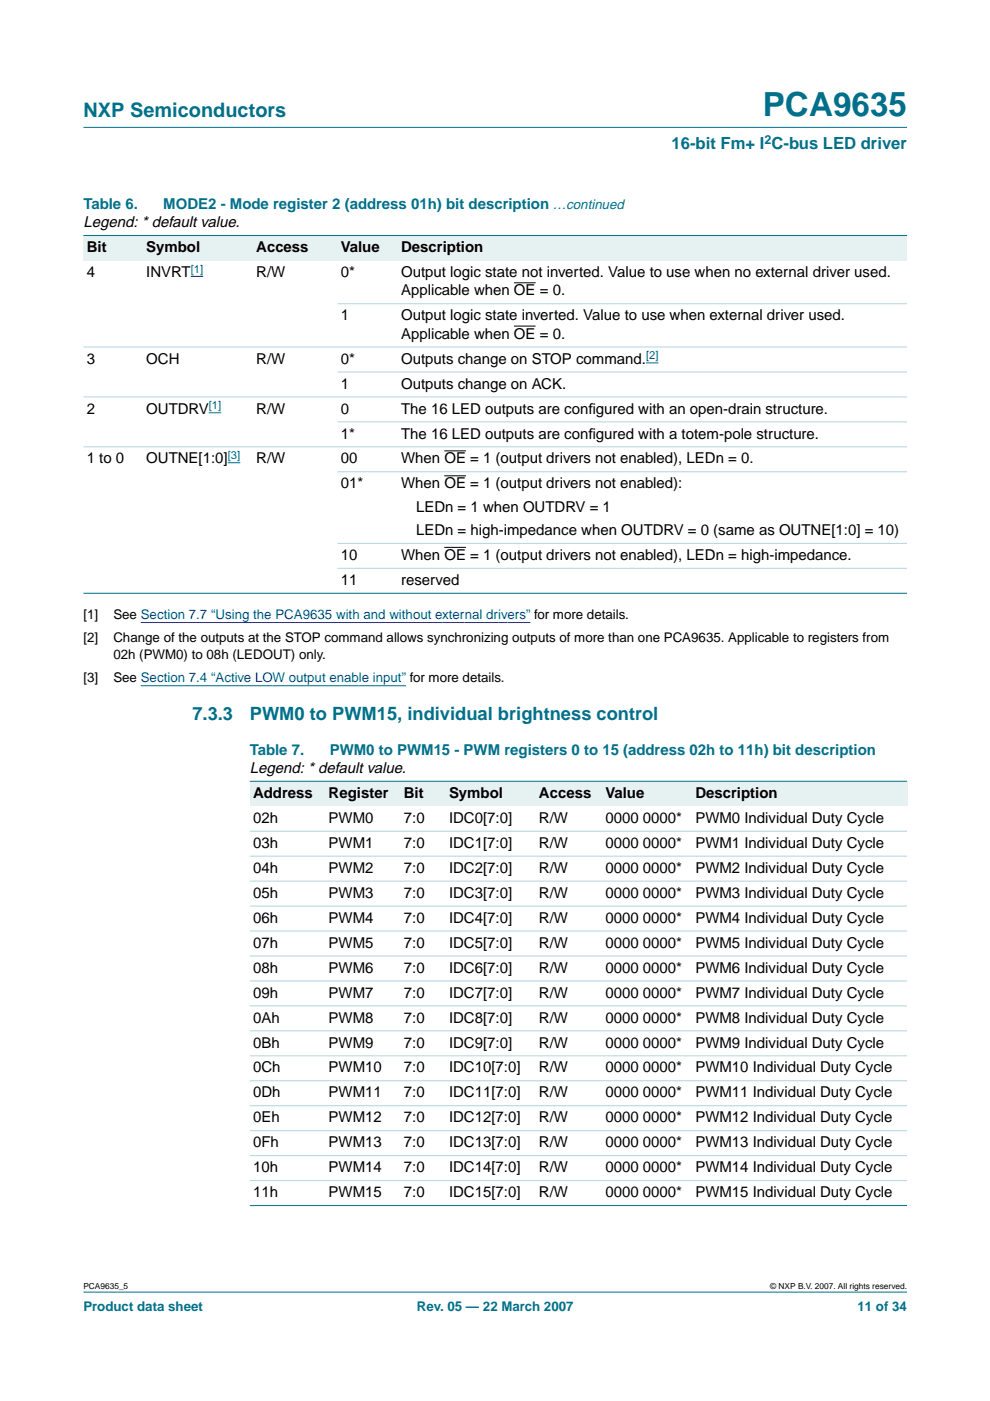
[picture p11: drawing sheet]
<svg xmlns="http://www.w3.org/2000/svg" width="210mm" height="297mm" viewBox="0 0 210 297" stroke-linecap="round" stroke-linejoin="round" font-family="sans-serif">
<defs><g id="words">
<text font-size="7.1" fill="#00708a" x="161.7" y="24.7">PCA9635</text>
<text font-size="4.2" fill="#00708a" x="17.7" y="24.9">NXP Semiconductors</text>
<g font-size="3.9" fill="#00708a">
<text x="40.8" y="152.7">7.3.3</text>
<text x="53" y="152.7">PWM0 to PWM15, individual brightness control</text>
</g>
<text font-size="3.5" fill="#00708a" x="142.4" y="31.6">16-bit Fm+ I C-bus LED driver</text>
<g font-size="3.2" fill="#00708a">
<text x="17.7" y="44.3">Table 6.</text>
<text x="34.6" y="44.3">MODE2 - Mode register 2 (address 01h) bit description …continued</text>
<text x="53" y="160">Table 7.</text>
<text x="69.9" y="160">PWM0 to PWM15 - PWM registers 0 to 15 (address 02h to 11h) bit description</text>
</g>
<g font-size="3.2">
<text x="17.7" y="48.2">Legend: * default value.</text>
<text x="18.4" y="53.5">Bit</text>
<text x="31" y="53.5">Symbol</text>
<text x="54.3" y="53.5">Access</text>
<text x="72.2" y="53.5">Value</text>
<text x="85" y="53.5">Description</text>
<text x="18.4" y="58.8">4</text>
<text x="31" y="58.8">INVRT</text>
<text x="54.3" y="58.8">R/W</text>
<text x="72.2" y="58.8">0*</text>
<text x="85" y="58.8">Output logic state not inverted. Value to use when no external driver used.</text>
<text x="85" y="62.6">Applicable when OE = 0.</text>
<text x="72.2" y="67.9">1</text>
<text x="85" y="67.9">Output logic state inverted. Value to use when external driver used.</text>
<text x="85" y="71.8">Applicable when OE = 0.</text>
<text x="18.4" y="77.1">3</text>
<text x="31" y="77.1">OCH</text>
<text x="54.3" y="77.1">R/W</text>
<text x="72.2" y="77.1">0*</text>
<text x="85" y="77.1">Outputs change on STOP command.</text>
<text x="72.2" y="82.4">1</text>
<text x="85" y="82.4">Outputs change on ACK.</text>
<text x="18.4" y="87.7">2</text>
<text x="31" y="87.7">OUTDRV</text>
<text x="54.3" y="87.7">R/W</text>
<text x="72.2" y="87.7">0</text>
<text x="85" y="87.7">The 16 LED outputs are conf</text>
<text x="124.7" y="87.7">igured with an open-drain structure.</text>
<text x="72.2" y="93">1*</text>
<text x="85" y="93">The 16 LED outputs are conf</text>
<text x="124.7" y="93">igured with a totem-pole structure.</text>
<text x="18.4" y="98.3">1 to 0</text>
<text x="31" y="98.3">OUTNE[1:0]</text>
<text x="54.3" y="98.3">R/W</text>
<text x="72.2" y="98.3">00</text>
<text x="85" y="98.3">When OE = 1 (output drivers not enabled), LEDn = 0.</text>
<text x="72.2" y="103.6">01*</text>
<text x="85" y="103.6">When OE = 1 (output drivers not enabled):</text>
<text x="88.2" y="108.5">LEDn = 1 when OUTDRV = 1</text>
<text x="88.2" y="113.4">LEDn = high-impedance when OUTDRV = 0 (same as OUTNE[1:0] = 10)</text>
<text x="72.2" y="118.7">10</text>
<text x="85" y="118.7">When OE = 1 (output drivers not enabled), LEDn = high-impedance.</text>
<text x="72.2" y="124">11</text>
<text x="85" y="124">reserved</text>
<text x="53" y="163.9">Legend: * default value.</text>
<text x="53.7" y="169.2">Address</text>
<text x="69.7" y="169.2">Register</text>
<text x="85.6" y="169.2">Bit</text>
<text x="95.2" y="169.2">Symbol</text>
<text x="114.3" y="169.2">Access</text>
<text x="128.4" y="169.2">Value</text>
<text x="147.4" y="169.2">Description</text>
<text x="53.7" y="174.5">02h</text>
<text x="53.7" y="179.8">03h</text>
<text x="69.7" y="174.5">PWM0</text>
<text x="69.7" y="179.8">PWM1</text>
<text x="85.6" y="174.5">7:0</text>
<text x="85.6" y="179.8">7:0</text>
<text x="95.2" y="174.5">IDC0[7:0]</text>
<text x="95.2" y="179.8">IDC1[7:0]</text>
<text x="114.3" y="174.5">R/W</text>
<text x="114.3" y="179.8">R/W</text>
<text x="128.4" y="174.5">0000 0000*</text>
<text x="128.4" y="179.8">0000 0000*</text>
<text x="147.4" y="174.5">PWM0 Individual Duty Cycle</text>
<text x="147.4" y="179.8">PWM1 Individual Duty Cycle</text>
<text x="53.7" y="185">04h</text>
<text x="69.7" y="185">PWM2</text>
<text x="85.6" y="185">7:0</text>
<text x="95.2" y="185">IDC2[7:0]</text>
<text x="114.3" y="185">R/W</text>
<text x="128.4" y="185">0000 0000*</text>
<text x="147.4" y="185">PWM2 Individual Duty Cycle</text>
<text x="53.7" y="190.3">05h</text>
<text x="69.7" y="190.3">PWM3</text>
<text x="85.6" y="190.3">7:0</text>
<text x="95.2" y="190.3">IDC3[7:0]</text>
<text x="114.3" y="190.3">R/W</text>
<text x="128.4" y="190.3">0000 0000*</text>
<text x="147.4" y="190.3">PWM3 Individual Duty Cycle</text>
<text x="53.7" y="195.6">06h</text>
<text x="69.7" y="195.6">PWM4</text>
<text x="85.6" y="195.6">7:0</text>
<text x="95.2" y="195.6">IDC4[7:0]</text>
<text x="114.3" y="195.6">R/W</text>
<text x="128.4" y="195.6">0000 0000*</text>
<text x="147.4" y="195.6">PWM4 Individual Duty Cycle</text>
<text x="53.7" y="200.9">07h</text>
<text x="69.7" y="200.9">PWM5</text>
<text x="85.6" y="200.9">7:0</text>
<text x="95.2" y="200.9">IDC5[7:0]</text>
<text x="114.3" y="200.9">R/W</text>
<text x="128.4" y="200.9">0000 0000*</text>
<text x="147.4" y="200.9">PWM5 Individual Duty Cycle</text>
<text x="53.7" y="206.2">08h</text>
<text x="69.7" y="206.2">PWM6</text>
<text x="85.6" y="206.2">7:0</text>
<text x="95.2" y="206.2">IDC6[7:0]</text>
<text x="114.3" y="206.2">R/W</text>
<text x="128.4" y="206.2">0000 0000*</text>
<text x="147.4" y="206.2">PWM6 Individual Duty Cycle</text>
<text x="53.7" y="211.5">09h</text>
<text x="69.7" y="211.5">PWM7</text>
<text x="85.6" y="211.5">7:0</text>
<text x="95.2" y="211.5">IDC7[7:0]</text>
<text x="114.3" y="211.5">R/W</text>
<text x="128.4" y="211.5">0000 0000*</text>
<text x="147.4" y="211.5">PWM7 Individual Duty Cycle</text>
<text x="53.7" y="216.8">0Ah</text>
<text x="69.7" y="216.8">PWM8</text>
<text x="85.6" y="216.8">7:0</text>
<text x="95.2" y="216.8">IDC8[7:0]</text>
<text x="114.3" y="216.8">R/W</text>
<text x="128.4" y="216.8">0000 0000*</text>
<text x="147.4" y="216.8">PWM8 Individual Duty Cycle</text>
<text x="53.7" y="222.1">0Bh</text>
<text x="53.7" y="227.4">0Ch</text>
<text x="69.7" y="222.1">PWM9</text>
<text x="69.7" y="227.4">PWM10</text>
<text x="85.6" y="227.4">7:0</text>
<text x="85.6" y="222.1">7:0</text>
<text x="95.2" y="222.1">IDC9[7:0]</text>
<text x="95.2" y="227.4">IDC10[7:0]</text>
<text x="114.3" y="222.1">R/W</text>
<text x="114.3" y="227.4">R/W</text>
<text x="128.4" y="222.1">0000 0000*</text>
<text x="128.4" y="227.4">0000 0000*</text>
<text x="147.4" y="222.1">PWM9 Individual Duty Cycle</text>
<text x="147.4" y="227.4">PWM10 Individual Duty Cycle</text>
<text x="53.7" y="232.7">0Dh</text>
<text x="69.7" y="232.7">PWM11</text>
<text x="85.6" y="232.7">7:0</text>
<text x="95.2" y="232.7">IDC11[7:0]</text>
<text x="114.3" y="232.7">R/W</text>
<text x="128.4" y="232.7">0000 0000*</text>
<text x="147.4" y="232.7">PWM11 Individual Duty Cycle</text>
<text x="53.7" y="238">0Eh</text>
<text x="69.7" y="238">PWM12</text>
<text x="85.6" y="238">7:0</text>
<text x="95.2" y="238">IDC12[7:0]</text>
<text x="114.3" y="238">R/W</text>
<text x="128.4" y="238">0000 0000*</text>
<text x="147.4" y="238">PWM12 Individual Duty Cycle</text>
<text x="53.7" y="243.3">0Fh</text>
<text x="69.7" y="243.3">PWM13</text>
<text x="85.6" y="243.3">7:0</text>
<text x="95.2" y="243.3">IDC13[7:0]</text>
<text x="114.3" y="243.3">R/W</text>
<text x="128.4" y="243.3">0000 0000*</text>
<text x="147.4" y="243.3">PWM13 Individual Duty Cycle</text>
<text x="53.7" y="248.6">10h</text>
<text x="69.7" y="248.6">PWM14</text>
<text x="85.6" y="248.6">7:0</text>
<text x="95.2" y="248.6">IDC14[7:0]</text>
<text x="114.3" y="248.6">R/W</text>
<text x="128.4" y="248.6">0000 0000*</text>
<text x="147.4" y="248.6">PWM14 Individual Duty Cycle</text>
<text x="53.7" y="253.8">11h</text>
<text x="69.7" y="253.8">PWM15</text>
<text x="85.6" y="253.8">7:0</text>
<text x="95.2" y="253.8">IDC15[7:0]</text>
<text x="114.3" y="253.8">R/W</text>
<text x="128.4" y="253.8">0000 0000*</text>
<text x="147.4" y="253.8">PWM15 Individual Duty Cycle</text>
</g>
<g font-size="2.8">
<text x="17.7" y="131.2">[1]</text>
<text x="24" y="131.2">See Section 7.7 “Using the PCA9635 with and without external drivers” for more details.</text>
<text x="17.7" y="136.1">[2]</text>
<text x="24" y="136.1">Change of the outputs at the STOP command allows synchronizing outputs of more than one PCA9635. Applicable to registers from</text>
<text x="24" y="139.7">02h (PWM0) to 08h (LEDOUT) only.</text>
<text x="17.7" y="144.6">[3]</text>
<text x="24" y="144.6">See Section 7.4 “Active LOW output enable input” for more details.</text>
</g>
<g font-size="2.8" fill="#00708a">
<text x="17.7" y="278">Product data sheet</text>
<text x="88.4" y="278">Rev. 05 — 22 March 2007</text>
<text x="181.8" y="278">11 of 34</text>
</g>
<text font-size="2.6" fill="#00708a" x="162.1" y="30.5">2</text>
<g font-size="2.4" fill="#00f">
<text x="40.4" y="57.8">[1]</text>
<text x="137" y="76.1">[2]</text>
<text x="44.2" y="86.7">[1]</text>
<text x="48.3" y="97.3">[3]</text>
</g>
<g font-size="1.8">
<text x="17.7" y="273.4">PCA9635_5</text>
<text x="163.3" y="273.4">© NXP B.V. 2007. All rights reserved.</text>
</g>
</g></defs>
<g fill="#00708a" stroke="#00708a" stroke-width=".21">
<path d="M17.7 273.9h174.6z"/>
<path d="M17.7 27h174.6z"/>
</g>
<path d="M40.4 58.6h2.7M137 76.9h2.6M44.2 87.5h2.7M48.3 98.1h2.6M29.8 132h82.7M29.8 145.4h56.3" fill="none" stroke="#00f" stroke-width=".21"/>
<path d="M109 60h4.6M109 69.1h4.6M94.2 95.6h4.6M94.2 100.9h4.6M94.2 116.1h4.6" fill="none" stroke="#000" stroke-width=".21"/>
<g fill="#e6f2f2">
<path d="M17.7 49.9h12.6v5.3h-12.6z" fill-rule="evenodd"/>
<path d="M30.3 49.9h23.3v5.3h-23.3z" fill-rule="evenodd"/>
<path d="M53.6 49.9h17.9v5.3h-17.9z" fill-rule="evenodd"/>
<path d="M71.5 49.9h12.8v5.3h-12.8z" fill-rule="evenodd"/>
<path d="M84.3 49.9h108v5.3h-108z" fill-rule="evenodd"/>
</g>
<g fill="#00708a" stroke="#00708a" stroke-width=".21">
<path d="M17.7 49.9h174.6z"/>
<path d="M17.7 125.8h174.6z"/>
</g>
<g fill="#b3d4db" stroke="#b3d4db" stroke-width=".21">
<path d="M71.5 64.4h120.8z"/>
<path d="M17.7 73.6h174.6z"/>
<path d="M71.5 78.9h120.8z"/>
<path d="M17.7 84.2h174.6z"/>
<path d="M71.5 89.4h120.8z"/>
<path d="M17.7 94.7h174.6z"/>
<path d="M71.5 100h120.8z"/>
<path d="M71.5 115.2h120.8z"/>
<path d="M71.5 120.5h120.8z"/>
</g>
<g fill="#e6f2f2">
<path d="M53 165.6h16v5.3h-16z" fill-rule="evenodd"/>
<path d="M69 165.6h15.9v5.3h-15.9z" fill-rule="evenodd"/>
<path d="M84.9 165.6h9.6v5.3h-9.6z" fill-rule="evenodd"/>
<path d="M94.5 165.6h19.1v5.3h-19.1z" fill-rule="evenodd"/>
<path d="M113.6 165.6h14v5.3h-14z" fill-rule="evenodd"/>
<path d="M127.6 165.6h19.1v5.3h-19.1z" fill-rule="evenodd"/>
<path d="M146.7 165.6h45.6v5.3h-45.6z" fill-rule="evenodd"/>
</g>
<g fill="#00708a" stroke="#00708a" stroke-width=".21">
<path d="M53 165.6h139.3z"/>
<path d="M53 255.6h139.3z"/>
</g>
<g fill="#b3d4db" stroke="#b3d4db" stroke-width=".21">
<path d="M53 176.2h139.3z"/>
<path d="M53 181.5h139.3z"/>
<path d="M53 186.8h139.3z"/>
<path d="M53 192.1h139.3z"/>
<path d="M53 197.4h139.3z"/>
<path d="M53 202.7h139.3z"/>
<path d="M53 208h139.3z"/>
<path d="M53 213.3h139.3z"/>
<path d="M53 218.6h139.3z"/>
<path d="M53 223.9h139.3z"/>
<path d="M53 229.1h139.3z"/>
<path d="M53 234.4h139.3z"/>
<path d="M53 239.7h139.3z"/>
<path d="M53 245h139.3z"/>
<path d="M53 250.3h139.3z"/>
</g>
<use href="#words"/>
</svg>
